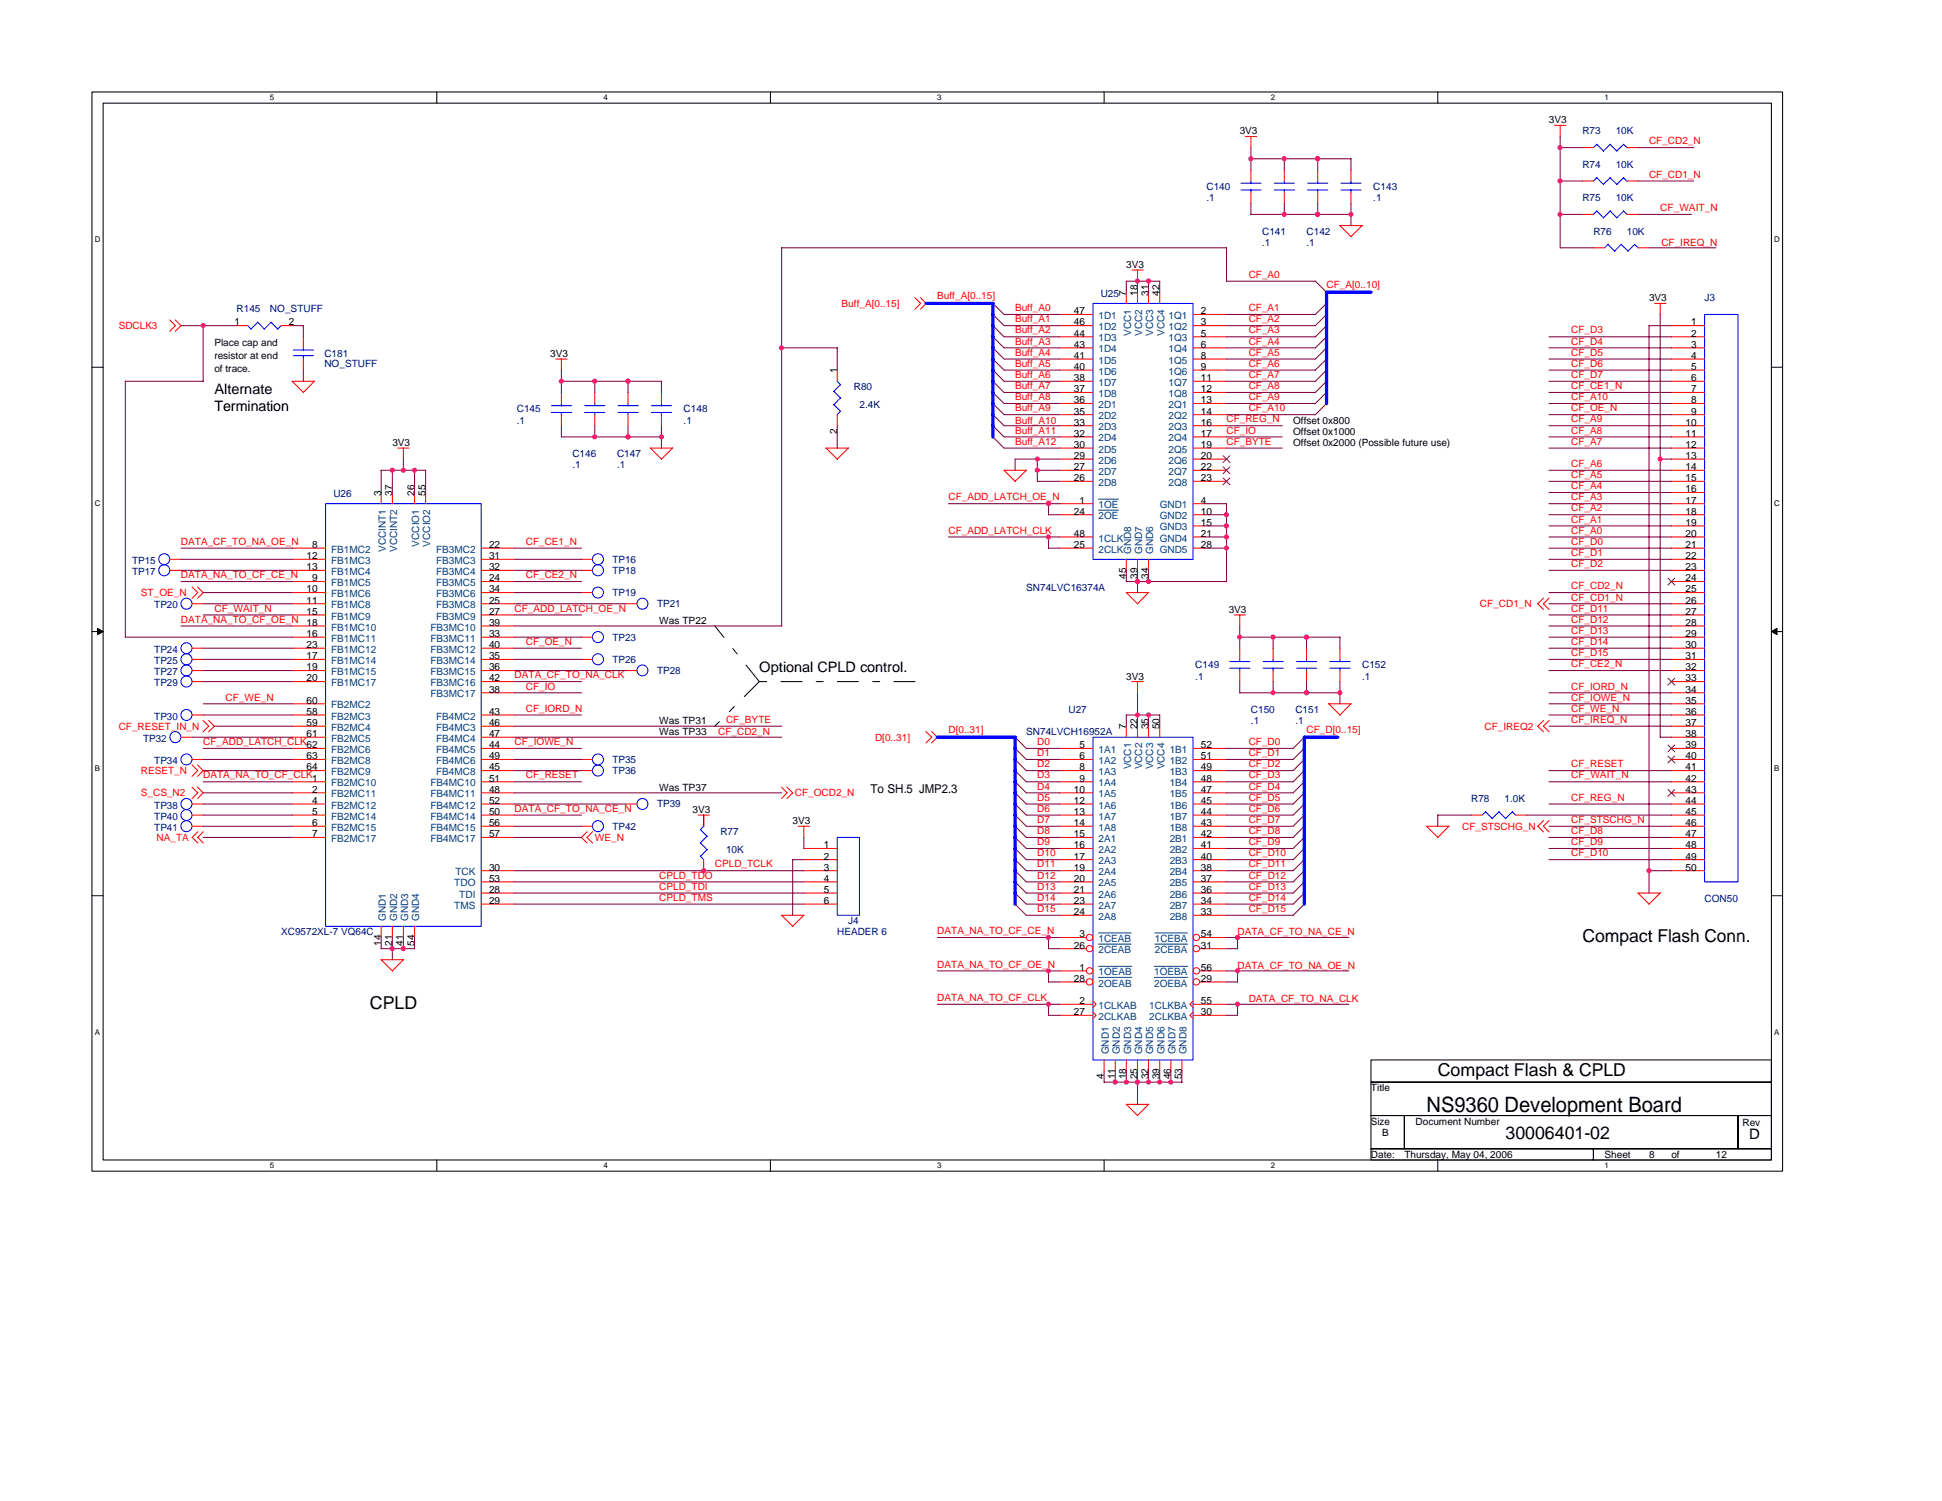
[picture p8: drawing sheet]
<svg xmlns="http://www.w3.org/2000/svg" width="279mm" height="216mm" viewBox="0 0 279 216" stroke-linecap="round" stroke-linejoin="round" font-family="sans-serif">
<defs><g id="words">
<text font-size="3" x="205.2" y="160">NS9360 Development Board</text>
<g font-size="2.6">
<text x="227.7" y="135.5">Compact Flash Conn.</text>
<text x="53.2" y="145.2">CPLD</text>
<text x="206.9" y="154.8">Compact Flash &amp; CPLD</text>
<text x="216.6" y="163.9">30006401-02</text>
</g>
<g font-size="2.1">
<text x="30.8" y="56.7">Alternate</text>
<text x="30.8" y="59.2">Termination</text>
<text x="109.2" y="96.7">Optional CPLD control.</text>
<text x="251.7" y="163.9">D</text>
</g>
<text font-size="1.8" x="125.2" y="114">To SH.5 JMP2.3</text>
<g font-size="1.4">
<text x="222.9" y="17.7">3V3</text>
<text x="178.4" y="19.3">3V3</text>
<text x="162" y="38.5">3V3</text>
<text x="33.7" y="46.8">1</text>
<text x="41.6" y="46.8">2</text>
<text x="154.5" y="45.2">47</text>
<text x="154.5" y="46.8">46</text>
<text x="162" y="42.5" transform="rotate(-90 162 42.5)">7</text>
<text x="163.6" y="42.5" transform="rotate(-90 163.6 42.5)">18</text>
<text x="165.2" y="42.5" transform="rotate(-90 165.2 42.5)">31</text>
<text x="166.8" y="42.5" transform="rotate(-90 166.8 42.5)">42</text>
<text x="172.8" y="45.2">2</text>
<text x="172.8" y="46.8">3</text>
<text x="237.2" y="43.3">3V3</text>
<text x="243.3" y="46.8">1</text>
<text x="30.8" y="49.7">Place cap and</text>
<text x="30.8" y="51.6">resistor at end</text>
<text x="30.8" y="53.5">of trace.</text>
<text x="79.2" y="51.3">3V3</text>
<text x="120.4" y="53.7" transform="rotate(-90 120.4 53.7)">1</text>
<text x="154.5" y="48.4">44</text>
<text x="154.5" y="50">43</text>
<text x="154.5" y="51.6">41</text>
<text x="154.5" y="53.2">40</text>
<text x="172.8" y="48.4">5</text>
<text x="172.8" y="50">6</text>
<text x="172.8" y="51.6">8</text>
<text x="172.8" y="53.2">9</text>
<text x="243.3" y="48.4">2</text>
<text x="243.3" y="50">3</text>
<text x="243.3" y="51.6">4</text>
<text x="243.3" y="53.2">5</text>
<text x="154.5" y="54.8">38</text>
<text x="154.5" y="56.4">37</text>
<text x="154.5" y="58">36</text>
<text x="154.5" y="59.6">35</text>
<text x="172.8" y="54.8">11</text>
<text x="172.8" y="56.4">12</text>
<text x="172.8" y="58">13</text>
<text x="172.8" y="59.6">14</text>
<text x="243.3" y="54.8">6</text>
<text x="243.3" y="56.4">7</text>
<text x="243.3" y="58">8</text>
<text x="243.3" y="59.6">9</text>
<text x="56.4" y="64.1">3V3</text>
<text x="120.4" y="62.4" transform="rotate(-90 120.4 62.4)">2</text>
<text x="154.5" y="61.2">33</text>
<text x="154.5" y="62.8">32</text>
<text x="154.5" y="64.4">30</text>
<text x="172.8" y="61.2">16</text>
<text x="172.8" y="62.8">17</text>
<text x="172.8" y="64.4">19</text>
<text x="186" y="60.9">Offset 0x800</text>
<text x="186" y="62.5">Offset 0x1000</text>
<text x="186" y="64.1">Offset 0x2000 (Possible future use)</text>
<text x="242.5" y="61.2">10</text>
<text x="242.5" y="62.8">11</text>
<text x="242.5" y="64.4">12</text>
<text x="54.8" y="71.3" transform="rotate(-90 54.8 71.3)">3</text>
<text x="56.4" y="71.3" transform="rotate(-90 56.4 71.3)">37</text>
<text x="59.6" y="71.3" transform="rotate(-90 59.6 71.3)">26</text>
<text x="61.2" y="71.3" transform="rotate(-90 61.2 71.3)">55</text>
<text x="154.5" y="66">29</text>
<text x="154.5" y="67.6">27</text>
<text x="154.5" y="69.2">26</text>
<text x="172.8" y="66">20</text>
<text x="172.8" y="67.6">22</text>
<text x="172.8" y="69.2">23</text>
<text x="242.5" y="66">13</text>
<text x="242.5" y="67.6">14</text>
<text x="242.5" y="69.2">15</text>
<text x="242.5" y="70.8">16</text>
<text x="154.5" y="74">24</text>
<text x="154.5" y="77.2">48</text>
<text x="155.3" y="72.4">1</text>
<text x="172.8" y="72.4">4</text>
<text x="172.8" y="74">10</text>
<text x="172.8" y="75.6">15</text>
<text x="172.8" y="77.2">21</text>
<text x="242.5" y="72.4">17</text>
<text x="242.5" y="74">18</text>
<text x="242.5" y="75.6">19</text>
<text x="242.5" y="77.2">20</text>
<text x="44.1" y="80.4">12</text>
<text x="44.1" y="82">13</text>
<text x="44.9" y="78.8">8</text>
<text x="44.9" y="83.6">9</text>
<text x="70.4" y="78.8">22</text>
<text x="70.4" y="80.4">31</text>
<text x="70.4" y="82">32</text>
<text x="70.4" y="83.6">24</text>
<text x="154.5" y="78.8">25</text>
<text x="162" y="83.2" transform="rotate(-90 162 83.2)">45</text>
<text x="163.6" y="83.2" transform="rotate(-90 163.6 83.2)">39</text>
<text x="165.2" y="83.2" transform="rotate(-90 165.2 83.2)">34</text>
<text x="172.8" y="78.8">28</text>
<text x="242.5" y="78.8">21</text>
<text x="242.5" y="80.4">22</text>
<text x="242.5" y="82">23</text>
<text x="242.5" y="83.6">24</text>
<text x="44.1" y="85.2">10</text>
<text x="44.1" y="86.8">11</text>
<text x="44.1" y="88.4">15</text>
<text x="70.4" y="85.2">34</text>
<text x="70.4" y="86.8">25</text>
<text x="70.4" y="88.4">27</text>
<text x="94.8" y="89.7">Was TP22</text>
<text x="176.8" y="88.1">3V3</text>
<text x="242.5" y="85.2">25</text>
<text x="242.5" y="86.8">26</text>
<text x="242.5" y="88.4">27</text>
<text x="44.1" y="90">18</text>
<text x="44.1" y="91.6">16</text>
<text x="44.1" y="93.2">23</text>
<text x="44.1" y="94.8">17</text>
<text x="70.4" y="90">39</text>
<text x="70.4" y="91.6">33</text>
<text x="70.4" y="93.2">40</text>
<text x="70.4" y="94.8">35</text>
<text x="242.5" y="90">28</text>
<text x="242.5" y="91.6">29</text>
<text x="242.5" y="93.2">30</text>
<text x="242.5" y="94.8">31</text>
<text x="44.1" y="101.2">60</text>
<text x="44.1" y="96.4">19</text>
<text x="44.1" y="98">20</text>
<text x="70.4" y="96.4">36</text>
<text x="70.4" y="98">42</text>
<text x="70.4" y="99.6">38</text>
<text x="162" y="97.7">3V3</text>
<text x="242.5" y="96.4">32</text>
<text x="242.5" y="98">33</text>
<text x="242.5" y="99.6">34</text>
<text x="242.5" y="101.2">35</text>
<text x="44.1" y="102.8">58</text>
<text x="44.1" y="104.4">59</text>
<text x="44.1" y="106">61</text>
<text x="44.1" y="107.6">62</text>
<text x="70.4" y="102.8">43</text>
<text x="70.4" y="104.4">46</text>
<text x="70.4" y="106">47</text>
<text x="70.4" y="107.6">44</text>
<text x="94.8" y="105.7">Was TP33</text>
<text x="94.8" y="104.1">Was TP31</text>
<text x="155.3" y="107.6">5</text>
<text x="162" y="104.9" transform="rotate(-90 162 104.9)">7</text>
<text x="163.6" y="104.9" transform="rotate(-90 163.6 104.9)">22</text>
<text x="165.2" y="104.9" transform="rotate(-90 165.2 104.9)">35</text>
<text x="166.8" y="104.9" transform="rotate(-90 166.8 104.9)">50</text>
<text x="172.8" y="107.6">52</text>
<text x="242.5" y="102.8">36</text>
<text x="242.5" y="104.4">37</text>
<text x="242.5" y="106">38</text>
<text x="242.5" y="107.6">39</text>
<text x="44.1" y="109.2">63</text>
<text x="44.1" y="110.8">64</text>
<text x="44.9" y="112.4">1</text>
<text x="70.4" y="109.2">49</text>
<text x="70.4" y="110.8">45</text>
<text x="70.4" y="112.4">51</text>
<text x="94.8" y="113.7">Was TP37</text>
<text x="155.3" y="109.2">6</text>
<text x="155.3" y="110.8">8</text>
<text x="155.3" y="112.4">9</text>
<text x="172.8" y="109.2">51</text>
<text x="172.8" y="110.8">49</text>
<text x="172.8" y="112.4">48</text>
<text x="242.5" y="109.2">40</text>
<text x="242.5" y="110.8">41</text>
<text x="242.5" y="112.4">42</text>
<text x="44.9" y="114">2</text>
<text x="44.9" y="115.6">4</text>
<text x="44.9" y="117.2">5</text>
<text x="44.9" y="118.8">6</text>
<text x="70.4" y="114">48</text>
<text x="70.4" y="115.6">52</text>
<text x="70.4" y="117.2">50</text>
<text x="70.4" y="118.8">56</text>
<text x="99.6" y="116.9">3V3</text>
<text x="114" y="118.5">3V3</text>
<text x="154.5" y="114">10</text>
<text x="154.5" y="115.6">12</text>
<text x="154.5" y="117.2">13</text>
<text x="154.5" y="118.8">14</text>
<text x="172.8" y="114">47</text>
<text x="172.8" y="115.6">45</text>
<text x="172.8" y="117.2">44</text>
<text x="172.8" y="118.8">43</text>
<text x="242.5" y="114">43</text>
<text x="242.5" y="115.6">44</text>
<text x="242.5" y="117.2">45</text>
<text x="242.5" y="118.8">46</text>
<text x="44.9" y="120.4">7</text>
<text x="70.4" y="125.2">30</text>
<text x="70.4" y="120.4">57</text>
<text x="118.5" y="122">1</text>
<text x="118.5" y="123.6">2</text>
<text x="118.5" y="125.2">3</text>
<text x="154.5" y="120.4">15</text>
<text x="154.5" y="122">16</text>
<text x="154.5" y="123.6">17</text>
<text x="154.5" y="125.2">19</text>
<text x="172.8" y="120.4">42</text>
<text x="172.8" y="122">41</text>
<text x="172.8" y="123.6">40</text>
<text x="172.8" y="125.2">38</text>
<text x="242.5" y="120.4">47</text>
<text x="242.5" y="122">48</text>
<text x="242.5" y="123.6">49</text>
<text x="242.5" y="125.2">50</text>
<text x="70.4" y="128.4">28</text>
<text x="70.4" y="130">29</text>
<text x="70.4" y="126.8">53</text>
<text x="118.5" y="126.8">4</text>
<text x="118.5" y="128.4">5</text>
<text x="118.5" y="130">6</text>
<text x="154.5" y="126.8">20</text>
<text x="154.5" y="128.4">21</text>
<text x="154.5" y="130">23</text>
<text x="154.5" y="131.6">24</text>
<text x="172.8" y="126.8">37</text>
<text x="172.8" y="128.4">36</text>
<text x="172.8" y="130">34</text>
<text x="172.8" y="131.6">33</text>
<text x="54.8" y="136" transform="rotate(-90 54.8 136)">14</text>
<text x="56.4" y="136" transform="rotate(-90 56.4 136)">21</text>
<text x="58" y="136" transform="rotate(-90 58 136)">41</text>
<text x="59.6" y="136" transform="rotate(-90 59.6 136)">54</text>
<text x="154.5" y="136.4">26</text>
<text x="155.3" y="134.8">3</text>
<text x="172.8" y="136.4">31</text>
<text x="172.8" y="134.8">54</text>
<text x="154.5" y="141.2">28</text>
<text x="155.3" y="139.6">1</text>
<text x="172.8" y="141.2">29</text>
<text x="172.8" y="139.6">56</text>
<text x="154.5" y="146">27</text>
<text x="155.3" y="144.4">2</text>
<text x="172.8" y="146">30</text>
<text x="172.8" y="144.4">55</text>
<text x="158.8" y="155.3" transform="rotate(-90 158.8 155.3)">4</text>
<text x="160.4" y="155.3" transform="rotate(-90 160.4 155.3)">11</text>
<text x="162" y="155.3" transform="rotate(-90 162 155.3)">18</text>
<text x="163.6" y="155.3" transform="rotate(-90 163.6 155.3)">25</text>
<text x="165.2" y="155.3" transform="rotate(-90 165.2 155.3)">32</text>
<text x="166.8" y="155.3" transform="rotate(-90 166.8 155.3)">39</text>
<text x="168.4" y="155.3" transform="rotate(-90 168.4 155.3)">46</text>
<text x="170" y="155.3" transform="rotate(-90 170 155.3)">53</text>
<text x="197.2" y="156.9">Title</text>
<text x="197.2" y="161.7">Size</text>
<text x="203.7" y="161.7">Document Number</text>
<text x="250.7" y="161.9">Rev</text>
<text x="197.2" y="166.5">Date:</text>
<text x="198.9" y="163.3">B</text>
<text x="202" y="166.5">Thursday, May 04, 2006</text>
<text x="230.9" y="166.5">Sheet</text>
<text x="237.2" y="166.5">8</text>
<text x="240.5" y="166.5">of</text>
<text x="246.9" y="166.5">12</text>
</g>
<g font-size="1.4" fill="#000080">
<text x="227.7" y="19.3">R73</text>
<text x="232.5" y="19.3">10K</text>
<text x="173.6" y="27.3">C140</text>
<text x="173.6" y="28.9">.1</text>
<text x="197.6" y="27.3">C143</text>
<text x="197.6" y="28.9">.1</text>
<text x="227.7" y="24.1">R74</text>
<text x="227.7" y="28.9">R75</text>
<text x="232.5" y="24.1">10K</text>
<text x="232.5" y="28.9">10K</text>
<text x="181.6" y="33.7">C141</text>
<text x="181.6" y="35.3">.1</text>
<text x="188" y="33.7">C142</text>
<text x="188" y="35.3">.1</text>
<text x="229.2" y="33.7">R76</text>
<text x="234.1" y="33.7">10K</text>
<text x="34" y="44.9">R145</text>
<text x="38.8" y="44.9">NO_STUFF</text>
<text x="158.4" y="42.7">U25</text>
<text x="245.2" y="43.3">J3</text>
<text x="46.7" y="51.3">C181</text>
<text x="46.7" y="52.8">NO_STUFF</text>
<text x="74.4" y="59.3">C145</text>
<text x="98.4" y="59.3">C148</text>
<text x="122.8" y="56.1">R80</text>
<text x="123.7" y="58.7">2.4K</text>
<text x="74.4" y="60.9">.1</text>
<text x="82.4" y="65.7">C146</text>
<text x="88.8" y="65.7">C147</text>
<text x="98.4" y="60.9">.1</text>
<text x="48" y="71.5">U26</text>
<text x="82.4" y="67.3">.1</text>
<text x="88.8" y="67.3">.1</text>
<text x="19" y="81.1">TP15</text>
<text x="19" y="82.7">TP17</text>
<text x="88.1" y="80.9">TP16</text>
<text x="88.1" y="82.5">TP18</text>
<text x="22.2" y="87.5">TP20</text>
<text x="88.1" y="85.7">TP19</text>
<text x="94.5" y="87.3">TP21</text>
<text x="147.7" y="84.9">SN74LVC16374A</text>
<text x="22.2" y="93.9">TP24</text>
<text x="22.2" y="95.5">TP25</text>
<text x="88.1" y="92.1">TP23</text>
<text x="88.1" y="95.3">TP26</text>
<text x="22.2" y="97.1">TP27</text>
<text x="22.2" y="98.7">TP29</text>
<text x="94.5" y="96.9">TP28</text>
<text x="172" y="96.1">C149</text>
<text x="172" y="97.7">.1</text>
<text x="196" y="96.1">C152</text>
<text x="196" y="97.7">.1</text>
<text x="20.6" y="106.7">TP32</text>
<text x="22.2" y="103.5">TP30</text>
<text x="147.7" y="105.7">SN74LVCH16952A</text>
<text x="153.7" y="102.5">U27</text>
<text x="180" y="102.5">C150</text>
<text x="180" y="104.1">.1</text>
<text x="186.4" y="102.5">C151</text>
<text x="186.4" y="104.1">.1</text>
<text x="22.2" y="109.9">TP34</text>
<text x="88.1" y="109.7">TP35</text>
<text x="88.1" y="111.3">TP36</text>
<text x="22.2" y="116.3">TP38</text>
<text x="22.2" y="117.9">TP40</text>
<text x="22.2" y="119.5">TP41</text>
<text x="88.1" y="119.3">TP42</text>
<text x="94.5" y="116.1">TP39</text>
<text x="211.7" y="115.3">R78</text>
<text x="216.5" y="115.3">1.0K</text>
<text x="103.6" y="120.1">R77</text>
<text x="104.5" y="122.7">10K</text>
<text x="245.2" y="129.7">CON50</text>
<text x="40.4" y="134.5">XC9572XL-7 VQ64C</text>
<text x="120.5" y="134.5">HEADER 6</text>
<text x="122" y="132.9">J4</text>
</g>
<g font-size="1.4" fill="#f00">
<text x="237.2" y="20.8">CF_CD2_N</text>
<text x="237.2" y="25.6">CF_CD1_N</text>
<text x="238.9" y="30.4">CF_WAIT_N</text>
<text x="239" y="35.3">CF_IREQ_N</text>
<text x="179.7" y="40">CF_A0</text>
<text x="190.9" y="41.4">CF_A[0..10]</text>
<text x="17.1" y="47.3">SDCLK3</text>
<text x="121.1" y="44.1">Buff_A[0..15]</text>
<text x="134.8" y="43">Buff_A[0..15]</text>
<text x="146" y="48">Buff_A2</text>
<text x="146" y="46.4">Buff_A1</text>
<text x="146" y="44.8">Buff_A0</text>
<text x="179.7" y="48">CF_A3</text>
<text x="179.7" y="46.4">CF_A2</text>
<text x="179.7" y="44.8">CF_A1</text>
<text x="226.1" y="48">CF_D3</text>
<text x="146" y="52.8">Buff_A5</text>
<text x="146" y="51.2">Buff_A4</text>
<text x="146" y="49.6">Buff_A3</text>
<text x="179.7" y="49.6">CF_A4</text>
<text x="179.7" y="52.8">CF_A6</text>
<text x="179.7" y="51.2">CF_A5</text>
<text x="226.1" y="51.2">CF_D5</text>
<text x="226.1" y="49.6">CF_D4</text>
<text x="226.1" y="52.8">CF_D6</text>
<text x="146" y="57.6">Buff_A8</text>
<text x="146" y="56">Buff_A7</text>
<text x="146" y="54.4">Buff_A6</text>
<text x="146" y="59.2">Buff_A9</text>
<text x="179.7" y="59.2">CF_A10</text>
<text x="179.7" y="56">CF_A8</text>
<text x="179.7" y="54.4">CF_A7</text>
<text x="179.7" y="57.6">CF_A9</text>
<text x="226.1" y="57.6">CF_A10</text>
<text x="226.1" y="54.4">CF_D7</text>
<text x="226.1" y="56">CF_CE1_N</text>
<text x="226.1" y="59.2">CF_OE_N</text>
<text x="146" y="64">Buff_A12</text>
<text x="146" y="60.9">Buff_A10</text>
<text x="146" y="62.4">Buff_A11</text>
<text x="176.5" y="60.8">CF_REG_N</text>
<text x="176.5" y="62.4">CF_IO</text>
<text x="176.5" y="64">CF_BYTE</text>
<text x="226.1" y="62.4">CF_A8</text>
<text x="226.1" y="64">CF_A7</text>
<text x="226.1" y="60.8">CF_A9</text>
<text x="136.5" y="72">CF_ADD_LATCH_OE_N</text>
<text x="226.1" y="68.8">CF_A5</text>
<text x="226.1" y="72">CF_A3</text>
<text x="226.1" y="67.2">CF_A6</text>
<text x="226.1" y="70.4">CF_A4</text>
<text x="136.5" y="76.8">CF_ADD_LATCH_CLK</text>
<text x="226.1" y="76.8">CF_A0</text>
<text x="226.1" y="73.6">CF_A2</text>
<text x="226.1" y="75.2">CF_A1</text>
<text x="26" y="83.2">DATA_NA_TO_CF_CE_N</text>
<text x="26" y="78.4">DATA_CF_TO_NA_OE_N</text>
<text x="75.6" y="78.4">CF_CE1_N</text>
<text x="75.6" y="83.2">CF_CE2_N</text>
<text x="226.1" y="78.4">CF_D0</text>
<text x="226.1" y="81.6">CF_D2</text>
<text x="226.1" y="80">CF_D1</text>
<text x="20.3" y="85.7">ST_OE_N</text>
<text x="26" y="89.6">DATA_NA_TO_CF_OE_N</text>
<text x="30.8" y="88">CF_WAIT_N</text>
<text x="74" y="88">CF_ADD_LATCH_OE_N</text>
<text x="212.9" y="87.3">CF_CD1_N</text>
<text x="226.1" y="88">CF_D11</text>
<text x="226.1" y="89.6">CF_D12</text>
<text x="226.1" y="84.8">CF_CD2_N</text>
<text x="226.1" y="86.4">CF_CD1_N</text>
<text x="75.6" y="92.8">CF_OE_N</text>
<text x="226.1" y="91.2">CF_D13</text>
<text x="226.1" y="96">CF_CE2_N</text>
<text x="226.1" y="94.4">CF_D15</text>
<text x="226.1" y="92.8">CF_D14</text>
<text x="32.4" y="100.8">CF_WE_N</text>
<text x="74" y="97.6">DATA_CF_TO_NA_CLK</text>
<text x="75.6" y="99.2">CF_IO</text>
<text x="226.1" y="99.2">CF_IORD_N</text>
<text x="226.1" y="100.8">CF_IOWE_N</text>
<text x="17.1" y="104.9">CF_RESET_IN_N</text>
<text x="29.2" y="107.2">CF_ADD_LATCH_CLK</text>
<text x="74" y="107.2">CF_IOWE_N</text>
<text x="75.6" y="102.4">CF_IORD_N</text>
<text x="103.3" y="105.7">CF_CD2_N</text>
<text x="104.5" y="104">CF_BYTE</text>
<text x="125.9" y="106.5">D[0..31]</text>
<text x="136.5" y="105.4">D[0..31]</text>
<text x="149.2" y="107.2">D0</text>
<text x="179.7" y="107.2">CF_D0</text>
<text x="188" y="105.4">CF_D[0..15]</text>
<text x="213.6" y="104.9">CF_IREQ2</text>
<text x="226.1" y="102.4">CF_WE_N</text>
<text x="226.1" y="104">CF_IREQ_N</text>
<text x="20.3" y="111.3">RESET_N</text>
<text x="29.2" y="112">DATA_NA_TO_CF_CLK</text>
<text x="75.6" y="112">CF_RESET</text>
<text x="149.2" y="108.8">D1</text>
<text x="149.2" y="112">D3</text>
<text x="149.2" y="110.4">D2</text>
<text x="149.2" y="113.6">D4</text>
<text x="179.7" y="112">CF_D3</text>
<text x="179.7" y="108.8">CF_D1</text>
<text x="179.7" y="113.6">CF_D4</text>
<text x="179.7" y="110.4">CF_D2</text>
<text x="226.1" y="112">CF_WAIT_N</text>
<text x="226.1" y="110.4">CF_RESET</text>
<text x="20.3" y="114.5">S_CS_N2</text>
<text x="74" y="116.8">DATA_CF_TO_NA_CE_N</text>
<text x="114.4" y="114.5">CF_OCD2_N</text>
<text x="149.2" y="115.2">D5</text>
<text x="149.2" y="118.4">D7</text>
<text x="149.2" y="116.8">D6</text>
<text x="149.2" y="120">D8</text>
<text x="179.7" y="115.2">CF_D5</text>
<text x="179.7" y="120">CF_D8</text>
<text x="179.7" y="116.8">CF_D6</text>
<text x="179.7" y="118.4">CF_D7</text>
<text x="210.4" y="119.3">CF_STSCHG_N</text>
<text x="226.1" y="118.4">CF_STSCHG_N</text>
<text x="226.1" y="115.2">CF_REG_N</text>
<text x="226.1" y="120">CF_D8</text>
<text x="22.5" y="120.9">NA_TA</text>
<text x="85.6" y="120.9">WE_N</text>
<text x="102.8" y="124.8">CPLD_TCLK</text>
<text x="149.2" y="121.6">D9</text>
<text x="149.2" y="124.8">D11</text>
<text x="149.2" y="123.2">D10</text>
<text x="179.7" y="123.2">CF_D10</text>
<text x="179.7" y="121.6">CF_D9</text>
<text x="179.7" y="124.8">CF_D11</text>
<text x="226.1" y="123.2">CF_D10</text>
<text x="226.1" y="121.6">CF_D9</text>
<text x="94.8" y="129.6">CPLD_TMS</text>
<text x="94.8" y="126.4">CPLD_TDO</text>
<text x="94.8" y="128">CPLD_TDI</text>
<text x="149.2" y="129.6">D14</text>
<text x="149.2" y="126.4">D12</text>
<text x="149.2" y="128">D13</text>
<text x="149.2" y="131.2">D15</text>
<text x="179.7" y="128">CF_D13</text>
<text x="179.7" y="131.2">CF_D15</text>
<text x="179.7" y="129.6">CF_D14</text>
<text x="179.7" y="126.4">CF_D12</text>
<text x="134.8" y="134.4">DATA_NA_TO_CF_CE_N</text>
<text x="178" y="134.5">DATA_CF_TO_NA_CE_N</text>
<text x="134.8" y="139.2">DATA_NA_TO_CF_OE_N</text>
<text x="134.8" y="144">DATA_NA_TO_CF_CLK</text>
<text x="178" y="139.3">DATA_CF_TO_NA_OE_N</text>
<text x="179.7" y="144.1">DATA_CF_TO_NA_CLK</text>
</g>
<g font-size="1.4" fill="#004080">
<text x="158" y="45.9">1D1</text>
<text x="158" y="47.5">1D2</text>
<text x="168.1" y="45.9">1Q1</text>
<text x="168.1" y="47.5">1Q2</text>
<text x="158" y="49.1">1D3</text>
<text x="158" y="50.7">1D4</text>
<text x="158" y="52.3">1D5</text>
<text x="158" y="53.9">1D6</text>
<text x="162.7" y="48.3" transform="rotate(-90 162.7 48.3)">VCC1</text>
<text x="164.3" y="48.3" transform="rotate(-90 164.3 48.3)">VCC2</text>
<text x="165.9" y="48.3" transform="rotate(-90 165.9 48.3)">VCC3</text>
<text x="167.5" y="48.3" transform="rotate(-90 167.5 48.3)">VCC4</text>
<text x="168.1" y="49.1">1Q3</text>
<text x="168.1" y="50.7">1Q4</text>
<text x="168.1" y="52.3">1Q5</text>
<text x="168.1" y="53.9">1Q6</text>
<text x="158" y="55.5">1D7</text>
<text x="158" y="57.1">1D8</text>
<text x="158" y="58.7">2D1</text>
<text x="168.1" y="55.5">1Q7</text>
<text x="168.1" y="57.1">1Q8</text>
<text x="168.1" y="58.7">2Q1</text>
<text x="158" y="60.3">2D2</text>
<text x="158" y="61.9">2D3</text>
<text x="158" y="63.5">2D4</text>
<text x="158" y="65.1">2D5</text>
<text x="168.1" y="60.3">2Q2</text>
<text x="168.1" y="61.9">2Q3</text>
<text x="168.1" y="63.5">2Q4</text>
<text x="168.1" y="65.1">2Q5</text>
<text x="158" y="66.7">2D6</text>
<text x="158" y="68.3">2D7</text>
<text x="158" y="69.9">2D8</text>
<text x="168.1" y="66.7">2Q6</text>
<text x="168.1" y="68.3">2Q7</text>
<text x="168.1" y="69.9">2Q8</text>
<text x="158" y="73.1">1OE</text>
<text x="158" y="74.7">2OE</text>
<text x="158" y="77.9">1CLK</text>
<text x="166.9" y="73.1">GND1</text>
<text x="166.9" y="74.7">GND2</text>
<text x="166.9" y="76.3">GND3</text>
<text x="166.9" y="77.9">GND4</text>
<text x="47.6" y="79.5">FB1MC2</text>
<text x="47.6" y="81.1">FB1MC3</text>
<text x="47.6" y="82.7">FB1MC4</text>
<text x="55.5" y="79.4" transform="rotate(-90 55.5 79.4)">VCCINT1</text>
<text x="57.1" y="79.4" transform="rotate(-90 57.1 79.4)">VCCINT2</text>
<text x="60.3" y="78.6" transform="rotate(-90 60.3 78.6)">VCCIO1</text>
<text x="61.9" y="78.6" transform="rotate(-90 61.9 78.6)">VCCIO2</text>
<text x="62.7" y="79.5">FB3MC2</text>
<text x="62.7" y="81.1">FB3MC3</text>
<text x="62.7" y="82.7">FB3MC4</text>
<text x="158" y="79.5">2CLK</text>
<text x="162.7" y="79.6" transform="rotate(-90 162.7 79.6)">GND8</text>
<text x="164.3" y="79.6" transform="rotate(-90 164.3 79.6)">GND7</text>
<text x="165.9" y="79.6" transform="rotate(-90 165.9 79.6)">GND6</text>
<text x="166.9" y="79.5">GND5</text>
<text x="47.6" y="84.3">FB1MC5</text>
<text x="47.6" y="85.9">FB1MC6</text>
<text x="47.6" y="87.5">FB1MC8</text>
<text x="47.6" y="89.1">FB1MC9</text>
<text x="62.7" y="84.3">FB3MC5</text>
<text x="62.7" y="85.9">FB3MC6</text>
<text x="62.7" y="87.5">FB3MC8</text>
<text x="62.7" y="89.1">FB3MC9</text>
<text x="47.6" y="90.7">FB1MC10</text>
<text x="47.6" y="92.3">FB1MC11</text>
<text x="47.6" y="93.9">FB1MC12</text>
<text x="47.6" y="95.5">FB1MC14</text>
<text x="61.9" y="90.7">FB3MC10</text>
<text x="61.9" y="92.3">FB3MC11</text>
<text x="61.9" y="93.9">FB3MC12</text>
<text x="61.9" y="95.5">FB3MC14</text>
<text x="47.6" y="101.9">FB2MC2</text>
<text x="47.6" y="97.1">FB1MC15</text>
<text x="47.6" y="98.7">FB1MC17</text>
<text x="61.9" y="97.1">FB3MC15</text>
<text x="61.9" y="98.7">FB3MC16</text>
<text x="61.9" y="100.3">FB3MC17</text>
<text x="47.6" y="103.5">FB2MC3</text>
<text x="47.6" y="105.1">FB2MC4</text>
<text x="47.6" y="106.7">FB2MC5</text>
<text x="62.7" y="103.5">FB4MC2</text>
<text x="62.7" y="105.1">FB4MC3</text>
<text x="62.7" y="106.7">FB4MC4</text>
<text x="47.6" y="108.3">FB2MC6</text>
<text x="47.6" y="109.9">FB2MC8</text>
<text x="47.6" y="111.5">FB2MC9</text>
<text x="47.6" y="113.1">FB2MC10</text>
<text x="61.9" y="113.1">FB4MC10</text>
<text x="62.7" y="108.3">FB4MC5</text>
<text x="62.7" y="109.9">FB4MC6</text>
<text x="62.7" y="111.5">FB4MC8</text>
<text x="158" y="108.3">1A1</text>
<text x="158" y="109.9">1A2</text>
<text x="158" y="111.5">1A3</text>
<text x="158" y="113.1">1A4</text>
<text x="162.7" y="110.7" transform="rotate(-90 162.7 110.7)">VCC1</text>
<text x="164.3" y="110.7" transform="rotate(-90 164.3 110.7)">VCC2</text>
<text x="165.9" y="110.7" transform="rotate(-90 165.9 110.7)">VCC3</text>
<text x="167.5" y="110.7" transform="rotate(-90 167.5 110.7)">VCC4</text>
<text x="168.3" y="108.3">1B1</text>
<text x="168.3" y="109.9">1B2</text>
<text x="168.3" y="111.5">1B3</text>
<text x="168.3" y="113.1">1B4</text>
<text x="47.6" y="114.7">FB2MC11</text>
<text x="47.6" y="116.3">FB2MC12</text>
<text x="47.6" y="117.9">FB2MC14</text>
<text x="47.6" y="119.5">FB2MC15</text>
<text x="61.9" y="114.7">FB4MC11</text>
<text x="61.9" y="116.3">FB4MC12</text>
<text x="61.9" y="117.9">FB4MC14</text>
<text x="61.9" y="119.5">FB4MC15</text>
<text x="158" y="114.7">1A5</text>
<text x="158" y="116.3">1A6</text>
<text x="158" y="117.9">1A7</text>
<text x="158" y="119.5">1A8</text>
<text x="168.3" y="114.7">1B5</text>
<text x="168.3" y="116.3">1B6</text>
<text x="168.3" y="117.9">1B7</text>
<text x="168.3" y="119.5">1B8</text>
<text x="47.6" y="121.1">FB2MC17</text>
<text x="61.9" y="121.1">FB4MC17</text>
<text x="65.5" y="125.9">TCK</text>
<text x="158" y="121.1">2A1</text>
<text x="158" y="122.7">2A2</text>
<text x="158" y="124.3">2A3</text>
<text x="158" y="125.9">2A4</text>
<text x="168.3" y="121.1">2B1</text>
<text x="168.3" y="122.7">2B2</text>
<text x="168.3" y="124.3">2B3</text>
<text x="168.3" y="125.9">2B4</text>
<text x="65.4" y="130.7">TMS</text>
<text x="65.4" y="127.5">TDO</text>
<text x="66.1" y="129.1">TDI</text>
<text x="158" y="127.5">2A5</text>
<text x="158" y="129.1">2A6</text>
<text x="158" y="130.7">2A7</text>
<text x="168.3" y="127.5">2B5</text>
<text x="168.3" y="129.1">2B6</text>
<text x="168.3" y="130.7">2B7</text>
<text x="55.5" y="132.4" transform="rotate(-90 55.5 132.4)">GND1</text>
<text x="57.1" y="132.4" transform="rotate(-90 57.1 132.4)">GND2</text>
<text x="58.7" y="132.4" transform="rotate(-90 58.7 132.4)">GND3</text>
<text x="60.3" y="132.4" transform="rotate(-90 60.3 132.4)">GND4</text>
<text x="158" y="132.3">2A8</text>
<text x="158" y="135.5">1CEAB</text>
<text x="158" y="137.1">2CEAB</text>
<text x="166.2" y="137.1">2CEBA</text>
<text x="166.2" y="135.5">1CEBA</text>
<text x="168.3" y="132.3">2B8</text>
<text x="158" y="140.3">1OEAB</text>
<text x="158" y="141.9">2OEAB</text>
<text x="166.1" y="141.9">2OEBA</text>
<text x="166.1" y="140.3">1OEBA</text>
<text x="158" y="145.1">1CLKAB</text>
<text x="158" y="146.7">2CLKAB</text>
<text x="165.3" y="145.1">1CLKBA</text>
<text x="165.3" y="146.7">2CLKBA</text>
<text x="159.5" y="151.7" transform="rotate(-90 159.5 151.7)">GND1</text>
<text x="161.1" y="151.7" transform="rotate(-90 161.1 151.7)">GND2</text>
<text x="162.7" y="151.7" transform="rotate(-90 162.7 151.7)">GND3</text>
<text x="164.3" y="151.7" transform="rotate(-90 164.3 151.7)">GND4</text>
<text x="165.9" y="151.7" transform="rotate(-90 165.9 151.7)">GND5</text>
<text x="167.5" y="151.7" transform="rotate(-90 167.5 151.7)">GND6</text>
<text x="169.1" y="151.7" transform="rotate(-90 169.1 151.7)">GND7</text>
<text x="170.7" y="151.7" transform="rotate(-90 170.7 151.7)">GND8</text>
</g>
<g font-size="1.1">
<text x="38.8" y="14.4">5</text>
<text x="86.8" y="14.4">4</text>
<text x="134.8" y="14.4">3</text>
<text x="182.9" y="14.4">2</text>
<text x="230.9" y="14.4">1</text>
<text x="13.6" y="34.8">D</text>
<text x="255.3" y="34.8">D</text>
<text x="13.6" y="72.8">C</text>
<text x="255.3" y="72.8">C</text>
<text x="13.6" y="110.8">B</text>
<text x="255.3" y="110.8">B</text>
<text x="13.6" y="148.8">A</text>
<text x="255.3" y="148.8">A</text>
<text x="38.8" y="168">5</text>
<text x="86.8" y="168">4</text>
<text x="134.8" y="168">3</text>
<text x="182.9" y="168">2</text>
<text x="230.9" y="168">1</text>
</g>
</g></defs>
<path d="M13.2 13.2h243.3v155.3h-243.3zM14.8 14.8h240.1v152.1h-240.1z" fill="none" stroke="#000" stroke-width=".15"/>
<g fill="#fff">
<path d="M38.8 13.4h.7v1.3h-.7z"/>
<path d="M38.8 167h.7v1.3h-.7z"/>
</g>
<path d="M62.8 13.2v1.6M62.8 166.9v1.6" fill="none" stroke="#000" stroke-width=".15"/>
<g fill="#fff">
<path d="M86.8 13.4h.7v1.3h-.7z"/>
<path d="M86.8 167h.7v1.3h-.7z"/>
</g>
<path d="M110.8 13.2v1.6M110.8 166.9v1.6" fill="none" stroke="#000" stroke-width=".15"/>
<g fill="#fff">
<path d="M134.8 13.4h.7v1.3h-.7z"/>
<path d="M134.8 167h.7v1.3h-.7z"/>
</g>
<path d="M158.8 13.2v1.6M158.8 166.9v1.6" fill="none" stroke="#000" stroke-width=".15"/>
<g fill="#fff">
<path d="M182.9 13.4h.6v1.3h-.6z"/>
<path d="M182.9 167h.6v1.3h-.6z"/>
</g>
<path d="M206.9 13.2v1.6M206.9 166.9v1.6" fill="none" stroke="#000" stroke-width=".15"/>
<g fill="#fff">
<path d="M230.9 13.4h.6v1.3h-.6z"/>
<path d="M230.9 167h.6v1.3h-.6z"/>
<path d="M13.6 33.8h.8v1.3h-.8z"/>
<path d="M255.3 33.8h.8v1.3h-.8z"/>
<path d="M13.6 71.8h.8v1.3h-.8z"/>
<path d="M255.3 71.8h.8v1.3h-.8z"/>
</g>
<path d="M13.2 52.8h1.6M254.9 52.8h1.6" fill="none" stroke="#000" stroke-width=".15"/>
<g fill="#fff">
<path d="M13.6 109.8h.8v1.3h-.8z"/>
<path d="M255.3 109.8h.7v1.3h-.7z"/>
</g>
<path d="M13.2 90.8h1.6M254.9 90.8h1.6" fill="none" stroke="#000" stroke-width=".15"/>
<path d="M14 90.4l.8 .4-.8 .5zM254.9 90.8l.8-.4v.9z" fill="#000"/>
<path d="M14 90.4l.8 .4-.8 .5zM254.9 90.8l.8-.4v.9z" fill="none" stroke="#000" stroke-width=".14"/>
<g fill="#fff">
<path d="M13.6 147.8h.8v1.3h-.8z"/>
<path d="M255.3 147.8h.7v1.3h-.7z"/>
</g>
<path d="M13.2 128.8h1.6M254.9 128.8h1.6M197.2 152.5h57.7v3.2h-57.7zM197.2 155.7h57.7v4.8h-57.7zM197.2 160.5h4.8v4.7h-4.8zM197.2 165.2h32v1.7h-32zM202 160.5h48.1v4.7h-48.1zM229.2 165.2h25.7v1.7h-25.7zM250.1 160.5h4.8v4.7h-4.8z" fill="none" stroke="#000" stroke-width=".15"/>
<path d="M109.2 98l-6.4-8M109.2 98l-6.4 6.5M131.7 98h-22.5" fill="none" stroke="#000" stroke-width=".14" stroke-dasharray="3 2 1 2"/>
<g fill="none" stroke="#f00" stroke-width=".15">
<path d="M179.2 19.6h1.6M180 19.6v1.7M223.7 18h1.6M224.5 18v1.7M162.8 38.8h1.7M163.7 38.8v1.7M180 24.4v1.6M180 27.6v1.6M184.8 24.4v1.6M184.8 27.6v1.6M189.6 24.4v1.6M189.6 27.6v1.6"/>
<path d="M192.8 32.4h3.2l-1.6 1.6M192.8 32.4l1.6 1.7M194.4 24.4v1.6M194.4 27.6v1.6M227.7 21.2h1.5M227.7 26h1.5M227.7 30.8h1.5M229.2 35.6h1.7M234.1 21.2h1.6M234.1 26h1.6M234.1 30.8h1.6M235.7 35.6h1.5"/>
<path d="M24.4 46l.8 .8-.8 .9M25.2 46l.8 .8-.8 .9M34 46.8h1.6M40.4 46.8h1.6M42 54.8h3.2M42 54.8l1.7 1.7M43.6 48.4v1.6M43.6 51.6v1.6M45.3 54.8l-1.7 1.6M80 51.6h1.6M80.8 51.6v1.7M80.8 56.4v1.6"/>
<path d="M80.8 59.6v1.6M85.6 56.4v1.6M85.6 59.6v1.6M90.4 56.4v1.6M90.4 59.6v1.6M95.2 56.4v1.6M95.2 59.6v1.6M120.5 53.2v1.6M120.5 59.6v1.6M131.6 42.8l.9 .8-.9 .9M132.4 42.8l.8 .8-.8 .9M152.5 51.6h4.7"/>
<path d="M152.5 54.8h4.7M152.5 46.8h4.7M152.5 48.4h4.7M152.5 50h4.7M152.5 53.2h4.7M152.5 56.4h4.7M152.5 58h4.7M152.5 59.6h4.7M152.5 45.2h4.7M162 42v1.6M163.7 42v1.6M165.2 42v1.6"/>
<path d="M166.9 42v1.6M171.7 51.6h4.8M171.7 54.8h4.8M171.7 46.8h4.8M171.7 48.4h4.8M171.7 50h4.8M171.7 53.2h4.8M171.7 56.4h4.8M171.7 58h4.8M171.7 59.6h4.8M171.7 45.2h4.8M238.1 43.6h1.6"/>
<path d="M238.9 43.6v1.7M240.5 51.6h4.7M240.5 54.8h4.7M240.5 46.8h4.7M240.5 48.4h4.7M240.5 50h4.7M240.5 53.2h4.7M240.5 56.4h4.7M240.5 58h4.7M240.5 59.6h4.7M42 78.8h4.8M54.8 70.8v1.7"/>
<path d="M56.4 70.8v1.7M57.2 64.5h1.7M58 64.5v1.6M59.6 70.8v1.7M61.2 70.8v1.7M69.2 78.8h4.8M93.6 64.5h3.2M93.6 64.5l1.6 1.6M96.8 64.4l-1.6 1.6M122 64.5h-3.2l1.7 1.6M122.1 64.4l-1.6 1.6M147.7 67.6h-3.3l1.7 1.7"/>
<path d="M147.7 67.6l-1.7 1.6M152.5 67.6h4.7M152.5 64.5h4.7M152.5 78.8h4.7M152.5 61.2h4.7M152.5 62.8h4.7M152.5 66h4.7M152.5 69.2h4.7M152.5 72.5h4.7M152.5 74h4.7M152.5 77.2h4.7M171.7 67.6h4.8"/>
<path d="M171.7 64.5h4.8M171.7 78.8h1.5M171.7 61.2h4.8M171.7 62.8h4.8M171.7 66h4.8M171.7 69.2h4.8M171.7 72.5h1.5M171.7 74h1.5M171.7 75.6h1.5M171.7 77.2h1.5M240.5 67.6h4.7M240.5 64.5h4.7"/>
<path d="M240.5 78.8h4.7M240.5 61.2h4.7M240.5 62.8h4.7M240.5 66h4.7M240.5 69.2h4.7M240.5 70.8h4.7M240.5 72.5h4.7M240.5 74h4.7M240.5 75.6h4.7M240.5 77.2h4.7M24.4 80.5h1.6M24.4 82h1.6"/>
<path d="M27.6 84.4l.8 .8-.8 .9M27.6 98h1.6M27.6 96.5h1.6M27.6 86.8h1.6M27.6 93.2h1.6M27.6 94.8h1.6M28.4 84.4l.8 .8-.8 .9M42 85.2h4.8M42 98h4.8M42 88.5h4.8M42 96.5h4.8M42 86.8h4.8"/>
<path d="M42 80.5h4.8M42 82h4.8M42 83.6h4.8M42 90h4.8M42 91.6h4.8M42 93.2h4.8M42 94.8h4.8M69.2 85.2h4.8M69.2 98h4.8M69.2 88.5h4.8M69.2 96.5h4.8M69.2 86.8h4.8"/>
<path d="M69.2 80.5h4.8M69.2 82h4.8M69.2 83.6h4.8M69.2 90h4.8M69.2 91.6h4.8M69.2 93.2h4.8M69.2 94.8h4.8M69.2 99.6h4.8M83.6 85.2h1.6M83.6 80.5h1.6M83.6 82h1.6M83.6 91.6h1.6"/>
<path d="M83.6 94.8h1.6M90 96.5h1.6M90 86.8h1.6M162 80.5v1.5M162.8 98h1.7M163.7 80.5v1.5M163.7 98v1.7M165.2 85.2h-3.2l1.7 1.7M165.2 80.5v1.5M165.3 85.2l-1.6 1.6M177.6 88.5h1.6M178.4 88.5v1.6"/>
<path d="M178.4 93.2v1.6M178.4 96.5v1.5M183.2 93.2v1.6M183.2 96.5v1.5M188 93.2v1.6M188 96.5v1.5M192.8 93.2v1.6M192.8 96.5v1.5M222.1 86l-.9 .8 .9 .9M222.9 86l-.8 .8 .8 .9M240.5 85.2h4.7M240.5 98h4.7"/>
<path d="M240.5 88.5h4.7M240.5 96.5h4.7M240.5 86.8h4.7M240.5 80.5h4.7M240.5 82h4.7M240.5 83.6h4.7M240.5 90h4.7M240.5 91.6h4.7M240.5 93.2h4.7M240.5 94.8h4.7M240.5 99.6h4.7M26 106h1.6"/>
<path d="M27.6 113.2l.8 .8-.8 .9M27.6 110l.8 .8-.8 .9M27.6 118.8h1.6M27.6 117.2h1.6M27.6 109.2h1.6M27.6 115.7h1.6M27.6 102.8h1.6M28.4 113.2l.8 .8-.8 .9M28.4 110l.8 .8-.8 .9M28.5 119.6l-.9 .9 .9 .8M29.2 103.6l.8 .9-.8 .8M29.3 119.6l-.9 .9 .9 .8"/>
<path d="M30 103.6l.8 .9-.8 .8M42 118.8h4.8M42 101.2h4.8M42 117.2h4.8M42 107.6h4.8M42 109.2h4.8M42 110.8h4.8M42 112.5h4.8M42 114h4.8M42 115.7h4.8M42 102.8h4.8M42 104.5h4.8"/>
<path d="M42 106h4.8M69.2 118.8h4.8M69.2 117.2h4.8M69.2 107.6h4.8M69.2 109.2h4.8M69.2 110.8h4.8M69.2 112.5h4.8M69.2 114h4.8M69.2 115.7h4.8M69.2 102.8h4.8M69.2 104.5h4.8M69.2 106h4.8"/>
<path d="M83.6 118.8h1.6M83.6 109.2h1.6M83.6 110.8h1.6M84.5 119.6l-.9 .9 .9 .8M85.3 119.6l-.8 .9 .8 .8M90 115.7h1.6M100.5 117.2h1.6M101.2 117.2v1.7M112.4 113.2l.8 .8-.8 .9M113.2 113.2l.8 .8-.8 .9M114.8 118.8h1.7M115.7 118.8v1.7"/>
<path d="M133.2 105.2l.8 .8-.8 .9M134 105.2l.8 .8-.8 .9M152.5 118.8h4.7M152.5 117.2h4.7M152.5 107.6h4.7M152.5 109.2h4.7M152.5 110.8h4.7M152.5 112.5h4.7M152.5 114h4.7M152.5 115.7h4.7M162 104.5v1.5M163.7 104.5v1.5"/>
<path d="M165.2 104.5v1.5M166.9 104.5v1.5M171.7 118.8h4.8M171.7 117.2h4.8M171.7 107.6h4.8M171.7 109.2h4.8M171.7 110.8h4.8M171.7 112.5h4.8M171.7 114h4.8M171.7 115.7h4.8M191.1 101.2h3.3M191.2 101.2l1.6 1.7"/>
<path d="M194.4 101.2l-1.6 1.6M211.7 117.2h1.5M218.1 117.2h1.6M222.1 118l-.9 .8 .9 .9M222.1 103.6l-.9 .9 .9 .8M222.9 118l-.8 .8 .8 .9M222.9 103.6l-.8 .9 .8 .8M240.5 118.8h4.7M240.5 101.2h4.7M240.5 117.2h4.7M240.5 107.6h4.7M240.5 109.2h4.7"/>
<path d="M240.5 110.8h4.7M240.5 112.5h4.7M240.5 114h4.7M240.5 115.7h4.7M240.5 102.8h4.7M240.5 104.5h4.7M240.5 106h4.7M42 120.5h4.8M54.8 138h3.2M54.8 138l1.7 1.7M54.8 133.2v1.6M56.4 133.2v1.6"/>
<path d="M58 133.2v1.6M58.1 138l-1.7 1.7M59.6 133.2v1.6M69.2 128.5h4.8M69.2 120.5h4.8M69.2 125.2h4.8M69.2 126.8h4.8M69.2 130h4.8M101.2 123.7v1.5M115.7 128.5h4.8M115.7 131.7h-3.3l1.7 1.6M115.7 122h4.8"/>
<path d="M115.7 123.7h4.8M115.7 125.2h4.8M115.7 126.8h4.8M115.7 130h4.8M115.7 131.6l-1.7 1.6M152.5 128.5h4.7M152.5 131.7h4.7M152.5 120.5h4.7M152.5 122h4.7M152.5 123.7h4.7M152.5 125.2h4.7M152.5 126.8h4.7"/>
<path d="M152.5 130h4.7M152.5 134.8h3.8M152.5 136.5h3.8M152.5 139.7h3.8M171.7 128.5h4.8M171.7 131.7h4.8M171.7 120.5h4.8M171.7 122h4.8M171.7 123.7h4.8M171.7 125.2h4.8M171.7 126.8h4.8M171.7 130h4.8"/>
<path d="M172.6 134.8h3.9M172.6 136.5h3.9M172.6 139.7h3.9M206.9 120.5l1.6-1.7h-3.3l1.7 1.7M235.6 128.5h3.3l-1.7 1.5M235.7 128.5l1.6 1.6M240.5 120.5h4.7M240.5 122h4.7M240.5 123.7h4.7M240.5 125.2h4.7M152.5 141.2h3.8M152.5 144.5h4.7"/>
<path d="M152.5 146h4.7M157.2 144l.5 .5-.5 .4M157.2 145.6l.5 .4-.5 .5M158.8 152.5v1.5M160.5 152.5v1.5M162 152.5v1.5M163.7 152.5v1.5M165.2 158.8h-3.2l1.7 1.7M165.2 152.5v1.5M165.3 158.8l-1.6 1.7M166.9 152.5v1.5M168.5 152.5v1.5"/>
<path d="M170 152.5v1.5M171.7 145.6l-.5 .4 .5 .5M171.7 144l-.5 .5 .5 .4M171.7 144.5h4.8M171.7 146h4.8M172.6 141.2h3.9"/>
<circle cx="156.8" cy="139.6" r=".46"/>
<circle cx="156.8" cy="134.8" r=".46"/>
<circle cx="156.8" cy="136.4" r=".46"/>
<circle cx="172.1" cy="139.6" r=".46"/>
<circle cx="172.1" cy="134.8" r=".46"/>
<circle cx="172.1" cy="136.4" r=".46"/>
<circle cx="156.8" cy="141.2" r=".46"/>
<circle cx="172.1" cy="141.2" r=".46"/>
</g>
<g fill="none" stroke="#00f" stroke-width=".15">
<path d="M178.5 26.4h2.9M178.5 27.3h2.9M180 26v.4M180 27.3v.3M183.3 26.4h2.9M183.3 27.3h2.9M184.8 26v.4M184.8 27.3v.3M188.1 26.4h2.9M188.1 27.3h2.9M189.6 26v.4M189.6 27.3v.3"/>
<path d="M192.9 26.4h2.9M192.9 27.3h2.9M194.4 26v.4M194.4 27.3v.3M229.7 20.8l1 .9 1-1 .9 1M229.7 25.6l1 .9M229.7 30.4l1 .9M229.8 20.7l-.6 .5M229.8 25.5l-.6 .5M229.8 30.3l-.6 .5M230.9 35.6l.5-.5 .9 1M231.7 25.6l.9 .9"/>
<path d="M231.7 30.4l.9 .9M231.7 25.5l-1 1M231.7 30.3l-1 1M232.3 36.1l1-1 .9 1M233.6 20.8l.5 .5M233.6 25.6l.5 .5M233.6 30.4l.5 .5M233.6 20.7l-1 1M233.6 25.5l-1 1M233.6 30.3l-1 1M235.2 35.2l.5 .5M235.2 35.1l-1 1"/>
<path d="M35.6 46.8l.5 .5M37.1 46.3l.9 1 1-.9M37.1 46.4l-1 .9M39 46.3l1 1M40.4 46.8l-.5 .5M42.2 51.2h2.9M42.2 50.4h2.9M43.6 50v.4M43.6 51.1v.5M79.3 58.4h2.9M79.3 59.3h2.9M80.8 58v.4"/>
<path d="M80.8 59.3v.3M84.1 58.4h2.9M84.1 59.3h2.9M85.6 58v.4M85.6 59.3v.3M88.9 58.4h2.9M88.9 59.3h2.9M90.4 58v.4M90.4 59.3v.3M93.7 58.4h2.9M93.7 59.3h2.9M95.2 58v.4"/>
<path d="M95.2 59.3v.3M120 58.2l.9 1-.5 .5M120.5 54.8l.4 .5M120.9 55.3l-1 1 1 1M120.9 57.2l-1 1M157.2 43.6h14.5v36.9h-14.5zM245.2 45.2h4.9v81.6h-4.9zM46.8 72.5h22.4v60.7h-22.4zM176.9 95.2h2.9M176.9 96.1h2.9M178.4 94.8v.4M178.4 96.1v.4"/>
<path d="M181.7 95.2h2.9M181.7 96.1h2.9M183.2 94.8v.4M183.2 96.1v.4M186.5 95.2h2.9M186.5 96.1h2.9M188 94.8v.4M188 96.1v.4M191.3 95.2h2.9M191.3 96.1h2.9M192.8 94.8v.4M192.8 96.1v.4"/>
<path d="M100.7 119.3l1 1M101.3 118.8l-.5 .5M157.2 106h14.5v46.5h-14.5zM213.7 116.8l1 .9M213.8 116.8l-.6 .4M215.7 116.8l.9 .9M215.7 116.8l-1 .9M217.6 116.8l.5 .5M217.6 116.8l-1 .9M100.7 123.1l.5 .6M100.7 121.2l1 1M101.7 122.2l-.9 1"/>
<path d="M101.7 120.3l-.9 .9M120.5 120.5h3.2v11.2h-3.2z"/>
<circle cx="23.6" cy="82" r=".79"/>
<circle cx="23.6" cy="80.4" r=".79"/>
<circle cx="26.8" cy="98" r=".79"/>
<circle cx="26.8" cy="94.8" r=".79"/>
<circle cx="26.8" cy="86.8" r=".79"/>
<circle cx="26.8" cy="96.4" r=".79"/>
<circle cx="26.8" cy="93.2" r=".79"/>
<circle cx="86" cy="94.8" r=".79"/>
<circle cx="86" cy="82" r=".79"/>
<circle cx="86" cy="91.6" r=".79"/>
<circle cx="86" cy="85.2" r=".79"/>
<circle cx="86" cy="80.4" r=".79"/>
<circle cx="92.4" cy="86.8" r=".79"/>
<circle cx="92.4" cy="96.4" r=".78"/>
<circle cx="25.2" cy="106" r=".79"/>
<circle cx="26.8" cy="102.8" r=".79"/>
<circle cx="26.8" cy="115.6" r=".79"/>
<circle cx="26.8" cy="118.8" r=".79"/>
<circle cx="26.8" cy="117.2" r=".79"/>
<circle cx="26.8" cy="109.2" r=".79"/>
<circle cx="86" cy="118.8" r=".79"/>
<circle cx="86" cy="110.8" r=".79"/>
<circle cx="86" cy="109.2" r=".79"/>
<circle cx="92.4" cy="115.6" r=".79"/>
</g>
<path d="M158 71.8h2.9M158 73.4h2.9M158 134.2h4.7M158 135.8h4.7M158 139h4.8M166.1 139h4.8M166.2 134.2h4.7M166.2 135.8h4.7M158 140.6h4.8M166.1 140.6h4.8" fill="none" stroke="#004080" stroke-width=".14"/>
<g fill="none" stroke="#804000" stroke-width=".14">
<path d="M176 65.6l1 .9M176 67.2l1 1M176 68.7l1 1M176.9 65.6l-.9 .9M176.9 67.2l-.9 1M176.9 68.7l-.9 1M240 83.2l1 1M240 97.6l1 .9M241 83.2l-1 1M241 97.6l-1 .9M240 107.2l1 1M240 108.8l1 .9"/>
<path d="M240 113.6l1 .9M241 107.2l-1 1M241 108.8l-1 .9M241 113.6l-1 .9"/>
</g>
<g fill="none" stroke="#800040" stroke-width=".15">
<path d="M224.5 19.6v16.1M176.5 35.6v4.9l12.8-.1M176.5 35.6h-64v54.5M180 22.8h14.4v1.7M180 21.2v3.3M180 29.2v1.7M180 30.8h14.4M184.8 22.8v1.7M184.8 29.2v1.7M189.6 22.8v1.7M189.6 29.2v1.7M194.4 29.2v3.3"/>
<path d="M224.4 30.8h3.3M224.5 26h3.2M224.5 21.2h3.2M224.5 35.6h4.8M235.7 26h8M235.7 21.2h8M235.7 30.8h7.7M237.2 35.6h9.7M18 54.8v36.8h24M26 46.8h8.1M29.2 46.8l.1 8h-11.3M42 46.8h1.7"/>
<path d="M43.6 46.8v1.7M43.6 53.2v1.7M80.8 54.8h14.4v1.7M80.8 53.2v3.3M85.6 54.8v1.7M90.4 54.8v1.7M112.5 50h8M120.5 50v3.3M142.8 45.2l1.7 1.6h8M142.8 48.4l1.7 1.6h8M142.8 53.2l1.7 1.6h8M142.8 56.4l1.7 1.6h8"/>
<path d="M142.8 59.6l1.7 1.6h8M142.8 43.6l1.7 1.6h8M142.8 46.8l1.7 1.6h8M142.8 50l1.7 1.6h8M142.8 51.6l1.7 1.6h8M142.8 54.8l1.7 1.6h8M142.8 58l1.7 1.6h8M162 42.1v-1.7h4.9v1.7M163.7 40.4v1.7M165.2 40.4v1.7M176.5 58h12.8M176.5 54.8h12.8"/>
<path d="M176.5 51.6h12.8M176.5 56.4h12.8M176.5 50h12.8M176.5 48.4h12.8M176.5 59.6h12.8M176.5 53.2h12.8M176.5 46.8h12.8M176.5 45.2h12.8M189.2 40.4l1.7 1.6M190.9 43.6l-1.7 1.7M190.9 45.2l-1.7 1.7M190.9 46.8l-1.7 1.7"/>
<path d="M190.9 48.4l-1.7 1.7M190.9 50l-1.7 1.7M190.9 51.6l-1.7 1.7M190.9 53.2l-1.7 1.7M190.9 54.8l-1.7 1.7M190.9 56.4l-1.7 1.7M190.9 58l-1.7 1.7M222.9 58h17.6M222.9 54.8h17.6M222.9 51.6h17.6M222.9 56.4h17.6M222.9 50h17.6"/>
<path d="M222.9 48.4h17.6M222.9 59.6h17.6M222.9 53.2h17.6M238.9 45.2v60.9M240.5 46.8h-3.3v81.7M26 78.8h16.1M54.8 67.6h6.4M54.8 67.6v3.3M56.4 67.6v3.2M58 66v1.7M59.6 67.6v3.2M61.2 67.6v3.2"/>
<path d="M74 78.8h9.7M80.8 62.8h14.4M80.8 61.2v1.7M85.6 61.2v1.7M90.4 61.2v1.7M95.2 61.2v3.3M120.5 61.2v3.3M136.5 77.2h16M136.5 72.5h16M142.8 61.2l1.7 1.6h8M142.8 62.8l1.7 1.7h8M149.2 67.6h3.3"/>
<path d="M149.2 66v3.2h3.3M150.8 74h1.7M150.8 78.8h1.7M150.8 72.5v1.6M150.8 77.2v1.7M152.5 66h-6.5v1.7M173.2 77.2h3.3M173.2 74h3.3M173.2 72.5h3.3M173.2 78.8h3.3M173.2 75.6h3.3M176.5 62.8h8"/>
<path d="M176.5 64.5h8M176.5 61.2h8M176.5 72.5v11.2M222.9 77.2h17.6M222.9 69.2h17.6M222.9 74h17.6M222.9 72.5h17.6M222.9 62.8h17.6M222.9 78.8h17.6M222.9 64.5h17.6M222.9 67.6h17.6M222.9 70.8h17.6"/>
<path d="M222.9 75.6h17.6M222.9 61.2h17.6M238.9 66h1.6M26 90h16.1M26 82h16.1M26 80.5h16.1M26 83.6h16.1M29.2 88.5h12.9M29.2 96.5h12.9M29.2 85.2h12.9M29.2 94.8h12.9M29.2 93.2h12.9"/>
<path d="M29.2 86.8h12.9M29.2 98h12.9M74 88.5h9.7M74 91.6h9.7M74 96.5h16.1M74 90h38.5M74 99.6h9.7M74 85.2h9.7M74 82h9.7M74 94.8h9.7M74 93.2h9.7M74 80.5h9.7"/>
<path d="M74 86.8h16.1M74 83.6h9.7M74 98h9.7M162 82v1.7l14.5-.1M163.7 82v3.3M163.7 99.6v4.9M165.2 82v1.7M178.4 91.6h14.4v1.7M178.4 99.6h14.4M178.4 90v3.3M178.4 98v1.7M183.2 91.6v1.7"/>
<path d="M183.2 98v1.7M188 91.6v1.7M188 98v1.7M192.8 98v3.3M222.9 88.5h17.6M222.9 91.6h17.6M222.9 96.5h17.6M222.9 90h17.6M222.9 99.6h17.6M222.9 85.2h17.6M222.9 82h17.6M222.9 94.8h17.6"/>
<path d="M222.9 93.2h17.6M222.9 80.5h17.6M222.9 86.8h17.6M27.6 106h14.5M29.2 118.8h12.9M29.2 112.5h12.9M29.2 110.8h12.9M29.2 102.8h12.9M29.2 115.7h12.9M29.2 101.2h12.9M29.2 107.6h12.9M29.2 109.2h12.9"/>
<path d="M29.2 114h12.9M29.2 117.2h12.9M30.8 104.5h11.3M74 118.8h9.7M74 112.5h9.7M74 110.8h9.7M74 102.8h9.7M74 106h38.5M74 104.5h38.5M74 115.7h16.1M74 107.6h9.7M74 109.2h9.7"/>
<path d="M74 114h38.5M74 117.2h9.7M101.2 117.2v1.6M146 106l1.7 1.6h4.8M146 107.6l1.7 1.6h4.8M146 109.2l1.7 1.6h4.8M146 110.8l1.7 1.7h4.8M146 112.4l1.7 1.6h4.8M146 114l1.7 1.7h4.8M146 115.6l1.7 1.6h4.8M146 117.2l1.7 1.6h4.8M146 118.8l1.7 1.7h4.8"/>
<path d="M162 104.5v-1.7h4.9v1.7M165.2 102.8v1.7M187.7 118.8l-1.7 1.7h-9.5M187.7 117.2l-1.7 1.6h-9.5M187.7 115.6l-1.7 1.6h-9.5M187.7 114l-1.7 1.7h-9.5M187.7 112.4l-1.7 1.6h-9.5M187.7 110.8l-1.7 1.7h-9.5M187.7 109.2l-1.7 1.6h-9.5M187.7 107.6l-1.7 1.6h-9.5M187.7 106l-1.7 1.6h-9.5M211.7 117.2h-4.8v1.7"/>
<path d="M219.7 117.2h20.8M222.9 118.8h17.6M222.9 112.5h17.6M222.9 110.8h17.6M222.9 102.8h17.6M222.9 104.5h17.6M222.9 115.7h17.6M222.9 101.2h17.6M238.9 106h1.6M29.2 120.5h12.9M54.8 134.8v1.7M56.4 134.8v3.2"/>
<path d="M58 134.8v1.7M59.6 134.8v1.7h-4.8M74 120.5h9.7M74 125.2h41.7M74 128.5h41.7M74 130h41.7M74 126.8h41.7M115.7 120.5v1.6M115.7 123.7h-1.7v8M134.8 134.8h17.7M134.8 139.7h17.7M146 120.4l1.7 1.6h4.8"/>
<path d="M146 122l1.7 1.7h4.8M146 123.6l1.7 1.6h4.8M146 125.2l1.7 1.6h4.8M146 126.8l1.7 1.7h4.8M146 128.4l1.7 1.6h4.8M146 130l1.7 1.7h4.8M150.8 134.8v1.7h1.7M150.8 139.7v1.6l1.7-.1M176.5 134.8h17.6M176.5 136.5h1.6M176.5 139.7h17.6M178 134.8v1.7"/>
<path d="M178 139.7v1.6M187.7 122l-1.7 1.7h-9.5M187.7 120.4l-1.7 1.6h-9.5M187.7 130l-1.7 1.7h-9.5M187.7 128.4l-1.7 1.6h-9.5M187.7 126.8l-1.7 1.7h-9.5M187.7 125.2l-1.7 1.6h-9.5M187.7 123.6l-1.7 1.6h-9.5M222.9 123.7h17.6M222.9 122h17.6M222.9 120.5h17.6M237.2 125.2h3.3"/>
<path d="M134.8 144.5h17.7M150.8 144.5v1.6M150.8 146h1.7M158.8 154v1.7h11.2v-1.7M160.5 154v1.7M162 154v1.7M163.7 154v4.9M165.2 154v1.7M166.9 154v1.7M168.5 154v1.7M176.5 141.2h1.6M176.5 144.5h17.6"/>
<path d="M176.5 146h1.6M178 144.5v1.6"/>
</g>
<path d="M133.2 43.6h9.6v19.3M197.3 42h-6.4v16.1M134.8 106h11.3M146 106v24.1M192.5 106h-4.8v24.1" fill="none" stroke="#00f" stroke-width=".47"/>
<circle cx="224.4" cy="26" r=".31" fill="#f0f"/>
<circle cx="224.4" cy="26" r=".31" fill="none" stroke="#f0f" stroke-width=".15"/>
<circle cx="224.4" cy="30.8" r=".31" fill="#f0f"/>
<circle cx="224.4" cy="30.8" r=".31" fill="none" stroke="#f0f" stroke-width=".15"/>
<circle cx="238.8" cy="66" r=".31" fill="#f0f"/>
<circle cx="238.8" cy="66" r=".31" fill="none" stroke="#f0f" stroke-width=".15"/>
<circle cx="237.2" cy="125.2" r=".32" fill="#f0f"/>
<circle cx="237.2" cy="125.2" r=".32" fill="none" stroke="#f0f" stroke-width=".15"/>
<circle cx="224.4" cy="21.2" r=".32" fill="#f0f"/>
<circle cx="224.4" cy="21.2" r=".32" fill="none" stroke="#f0f" stroke-width=".15"/>
<circle cx="163.6" cy="83.6" r=".31" fill="#f0f"/>
<circle cx="163.6" cy="83.6" r=".31" fill="none" stroke="#f0f" stroke-width=".15"/>
<circle cx="165.2" cy="83.6" r=".31" fill="#f0f"/>
<circle cx="165.2" cy="83.6" r=".31" fill="none" stroke="#f0f" stroke-width=".15"/>
<circle cx="176.4" cy="78.8" r=".31" fill="#f0f"/>
<circle cx="176.4" cy="78.8" r=".31" fill="none" stroke="#f0f" stroke-width=".15"/>
<circle cx="176.4" cy="77.2" r=".32" fill="#f0f"/>
<circle cx="176.4" cy="77.2" r=".32" fill="none" stroke="#f0f" stroke-width=".15"/>
<circle cx="176.4" cy="74" r=".31" fill="#f0f"/>
<circle cx="176.4" cy="74" r=".31" fill="none" stroke="#f0f" stroke-width=".15"/>
<circle cx="176.4" cy="75.6" r=".31" fill="#f0f"/>
<circle cx="176.4" cy="75.6" r=".31" fill="none" stroke="#f0f" stroke-width=".15"/>
<circle cx="160.4" cy="155.6" r=".31" fill="#f0f"/>
<circle cx="160.4" cy="155.6" r=".31" fill="none" stroke="#f0f" stroke-width=".15"/>
<circle cx="162" cy="155.6" r=".31" fill="#f0f"/>
<circle cx="162" cy="155.6" r=".31" fill="none" stroke="#f0f" stroke-width=".15"/>
<circle cx="163.6" cy="155.6" r=".31" fill="#f0f"/>
<circle cx="163.6" cy="155.6" r=".31" fill="none" stroke="#f0f" stroke-width=".15"/>
<circle cx="165.2" cy="155.6" r=".31" fill="#f0f"/>
<circle cx="165.2" cy="155.6" r=".31" fill="none" stroke="#f0f" stroke-width=".15"/>
<circle cx="166.8" cy="155.6" r=".31" fill="#f0f"/>
<circle cx="166.8" cy="155.6" r=".31" fill="none" stroke="#f0f" stroke-width=".15"/>
<circle cx="168.4" cy="155.6" r=".31" fill="#f0f"/>
<circle cx="168.4" cy="155.6" r=".31" fill="none" stroke="#f0f" stroke-width=".15"/>
<circle cx="163.6" cy="155.6" r=".31" fill="#f0f"/>
<circle cx="163.6" cy="155.6" r=".31" fill="none" stroke="#f0f" stroke-width=".15"/>
<circle cx="149.2" cy="66" r=".31" fill="#f0f"/>
<circle cx="149.2" cy="66" r=".31" fill="none" stroke="#f0f" stroke-width=".15"/>
<circle cx="149.2" cy="67.6" r=".31" fill="#f0f"/>
<circle cx="149.2" cy="67.6" r=".31" fill="none" stroke="#f0f" stroke-width=".15"/>
<circle cx="150.8" cy="77.2" r=".31" fill="#f0f"/>
<circle cx="150.8" cy="77.2" r=".31" fill="none" stroke="#f0f" stroke-width=".15"/>
<circle cx="150.8" cy="72.4" r=".31" fill="#f0f"/>
<circle cx="150.8" cy="72.4" r=".31" fill="none" stroke="#f0f" stroke-width=".15"/>
<circle cx="150.8" cy="134.8" r=".31" fill="#f0f"/>
<circle cx="150.8" cy="134.8" r=".31" fill="none" stroke="#f0f" stroke-width=".15"/>
<circle cx="150.8" cy="139.6" r=".31" fill="#f0f"/>
<circle cx="150.8" cy="139.6" r=".31" fill="none" stroke="#f0f" stroke-width=".15"/>
<circle cx="150.8" cy="144.4" r=".31" fill="#f0f"/>
<circle cx="150.8" cy="144.4" r=".31" fill="none" stroke="#f0f" stroke-width=".15"/>
<circle cx="178" cy="134.8" r=".31" fill="#f0f"/>
<circle cx="178" cy="134.8" r=".31" fill="none" stroke="#f0f" stroke-width=".15"/>
<circle cx="178" cy="139.6" r=".31" fill="#f0f"/>
<circle cx="178" cy="139.6" r=".31" fill="none" stroke="#f0f" stroke-width=".15"/>
<circle cx="178" cy="144.4" r=".31" fill="#f0f"/>
<circle cx="178" cy="144.4" r=".31" fill="none" stroke="#f0f" stroke-width=".15"/>
<circle cx="165.2" cy="40.4" r=".32" fill="#f0f"/>
<circle cx="165.2" cy="40.4" r=".32" fill="none" stroke="#f0f" stroke-width=".15"/>
<circle cx="163.6" cy="102.8" r=".31" fill="#f0f"/>
<circle cx="163.6" cy="102.8" r=".31" fill="none" stroke="#f0f" stroke-width=".15"/>
<circle cx="189.6" cy="22.8" r=".31" fill="#f0f"/>
<circle cx="189.6" cy="22.8" r=".31" fill="none" stroke="#f0f" stroke-width=".15"/>
<circle cx="184.8" cy="30.8" r=".31" fill="#f0f"/>
<circle cx="184.8" cy="30.8" r=".31" fill="none" stroke="#f0f" stroke-width=".15"/>
<circle cx="189.6" cy="30.8" r=".31" fill="#f0f"/>
<circle cx="189.6" cy="30.8" r=".31" fill="none" stroke="#f0f" stroke-width=".15"/>
<circle cx="180" cy="22.8" r=".31" fill="#f0f"/>
<circle cx="180" cy="22.8" r=".31" fill="none" stroke="#f0f" stroke-width=".15"/>
<circle cx="184.8" cy="22.8" r=".31" fill="#f0f"/>
<circle cx="184.8" cy="22.8" r=".31" fill="none" stroke="#f0f" stroke-width=".15"/>
<circle cx="189.6" cy="22.8" r=".31" fill="#f0f"/>
<circle cx="189.6" cy="22.8" r=".31" fill="none" stroke="#f0f" stroke-width=".15"/>
<circle cx="189.6" cy="30.8" r=".31" fill="#f0f"/>
<circle cx="189.6" cy="30.8" r=".31" fill="none" stroke="#f0f" stroke-width=".15"/>
<circle cx="194.4" cy="30.8" r=".31" fill="#f0f"/>
<circle cx="194.4" cy="30.8" r=".31" fill="none" stroke="#f0f" stroke-width=".15"/>
<circle cx="188" cy="91.6" r=".31" fill="#f0f"/>
<circle cx="188" cy="91.6" r=".31" fill="none" stroke="#f0f" stroke-width=".15"/>
<circle cx="192.8" cy="99.6" r=".31" fill="#f0f"/>
<circle cx="192.8" cy="99.6" r=".31" fill="none" stroke="#f0f" stroke-width=".15"/>
<circle cx="183.2" cy="91.6" r=".31" fill="#f0f"/>
<circle cx="183.2" cy="91.6" r=".31" fill="none" stroke="#f0f" stroke-width=".15"/>
<circle cx="188" cy="99.6" r=".31" fill="#f0f"/>
<circle cx="188" cy="99.6" r=".31" fill="none" stroke="#f0f" stroke-width=".15"/>
<circle cx="188" cy="91.6" r=".31" fill="#f0f"/>
<circle cx="188" cy="91.6" r=".31" fill="none" stroke="#f0f" stroke-width=".15"/>
<circle cx="188" cy="99.6" r=".31" fill="#f0f"/>
<circle cx="188" cy="99.6" r=".31" fill="none" stroke="#f0f" stroke-width=".15"/>
<circle cx="178.4" cy="91.6" r=".31" fill="#f0f"/>
<circle cx="178.4" cy="91.6" r=".31" fill="none" stroke="#f0f" stroke-width=".15"/>
<circle cx="183.2" cy="99.6" r=".31" fill="#f0f"/>
<circle cx="183.2" cy="99.6" r=".31" fill="none" stroke="#f0f" stroke-width=".15"/>
<circle cx="163.6" cy="40.4" r=".31" fill="#f0f"/>
<circle cx="163.6" cy="40.4" r=".31" fill="none" stroke="#f0f" stroke-width=".15"/>
<circle cx="165.2" cy="102.8" r=".31" fill="#f0f"/>
<circle cx="165.2" cy="102.8" r=".31" fill="none" stroke="#f0f" stroke-width=".15"/>
<circle cx="58" cy="136.4" r=".31" fill="#f0f"/>
<circle cx="58" cy="136.4" r=".31" fill="none" stroke="#f0f" stroke-width=".15"/>
<circle cx="56.4" cy="136.4" r=".32" fill="#f0f"/>
<circle cx="56.4" cy="136.4" r=".32" fill="none" stroke="#f0f" stroke-width=".15"/>
<circle cx="56.4" cy="67.6" r=".31" fill="#f0f"/>
<circle cx="56.4" cy="67.6" r=".31" fill="none" stroke="#f0f" stroke-width=".15"/>
<circle cx="59.6" cy="67.6" r=".31" fill="#f0f"/>
<circle cx="59.6" cy="67.6" r=".31" fill="none" stroke="#f0f" stroke-width=".15"/>
<circle cx="58" cy="67.6" r=".31" fill="#f0f"/>
<circle cx="58" cy="67.6" r=".31" fill="none" stroke="#f0f" stroke-width=".15"/>
<circle cx="101.2" cy="125.2" r=".32" fill="#f0f"/>
<circle cx="101.2" cy="125.2" r=".32" fill="none" stroke="#f0f" stroke-width=".15"/>
<circle cx="80.8" cy="54.8" r=".31" fill="#f0f"/>
<circle cx="80.8" cy="54.8" r=".31" fill="none" stroke="#f0f" stroke-width=".15"/>
<circle cx="90.3" cy="62.8" r=".31" fill="#f0f"/>
<circle cx="90.3" cy="62.8" r=".31" fill="none" stroke="#f0f" stroke-width=".15"/>
<circle cx="90.3" cy="54.8" r=".31" fill="#f0f"/>
<circle cx="90.3" cy="54.8" r=".31" fill="none" stroke="#f0f" stroke-width=".15"/>
<circle cx="90.3" cy="62.8" r=".31" fill="#f0f"/>
<circle cx="90.3" cy="62.8" r=".31" fill="none" stroke="#f0f" stroke-width=".15"/>
<circle cx="85.6" cy="62.8" r=".31" fill="#f0f"/>
<circle cx="85.6" cy="62.8" r=".31" fill="none" stroke="#f0f" stroke-width=".15"/>
<circle cx="90.3" cy="54.8" r=".31" fill="#f0f"/>
<circle cx="90.3" cy="54.8" r=".31" fill="none" stroke="#f0f" stroke-width=".15"/>
<circle cx="95.2" cy="62.8" r=".31" fill="#f0f"/>
<circle cx="95.2" cy="62.8" r=".31" fill="none" stroke="#f0f" stroke-width=".15"/>
<circle cx="85.6" cy="54.8" r=".31" fill="#f0f"/>
<circle cx="85.6" cy="54.8" r=".31" fill="none" stroke="#f0f" stroke-width=".15"/>
<circle cx="112.4" cy="50" r=".31" fill="#f0f"/>
<circle cx="112.4" cy="50" r=".31" fill="none" stroke="#f0f" stroke-width=".15"/>
<circle cx="29.2" cy="46.8" r=".31" fill="#f0f"/>
<circle cx="29.2" cy="46.8" r=".31" fill="none" stroke="#f0f" stroke-width=".15"/>
<use href="#words"/>
</svg>
